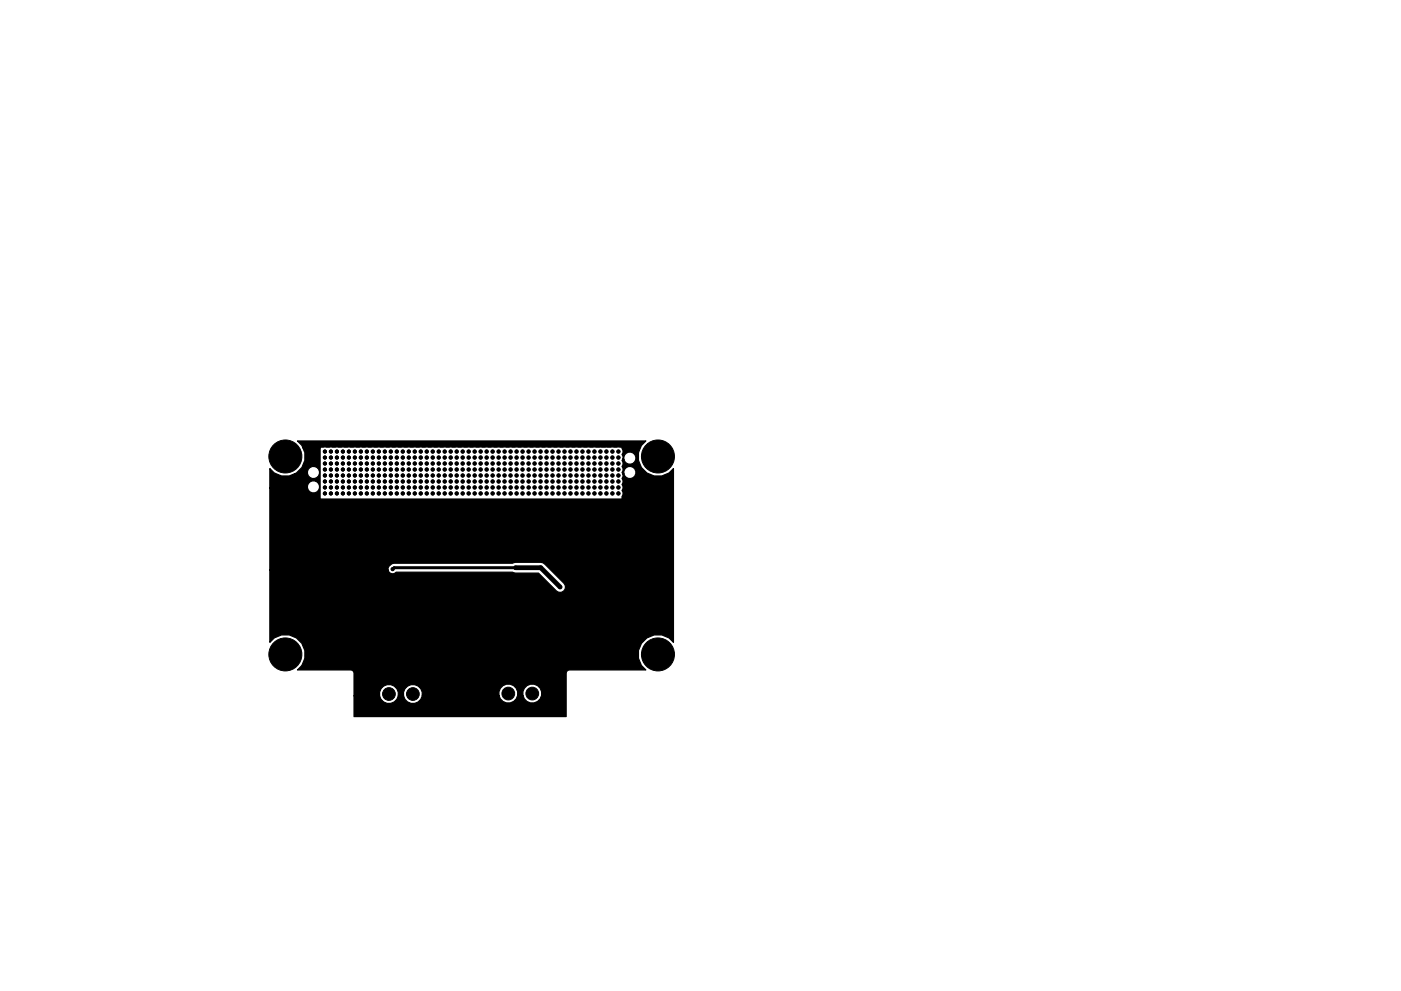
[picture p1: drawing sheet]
<svg xmlns="http://www.w3.org/2000/svg" width="297mm" height="210mm" viewBox="0 0 297 210" stroke-linecap="round" stroke-linejoin="round" font-family="sans-serif">
<g fill="#000" stroke="#000" stroke-width=".21">
<circle cx="60.5" cy="96.8" r="3.5"/>
<circle cx="68.9" cy="98.3" r=".32"/>
<circle cx="68.9" cy="97.1" r=".32"/>
<circle cx="68.9" cy="95.8" r=".32"/>
<circle cx="68.9" cy="99.6" r=".32"/>
<circle cx="68.9" cy="99.6" r=".34"/>
<circle cx="68.9" cy="97.1" r=".34"/>
<circle cx="68.9" cy="98.3" r=".34"/>
<circle cx="68.9" cy="95.8" r=".34"/>
<circle cx="70.2" cy="98.3" r=".32"/>
<circle cx="70.2" cy="99.6" r=".32"/>
<circle cx="70.2" cy="97.1" r=".32"/>
<circle cx="70.2" cy="95.8" r=".32"/>
<circle cx="70.2" cy="99.6" r=".34"/>
<circle cx="70.2" cy="98.3" r=".34"/>
<circle cx="70.2" cy="95.8" r=".34"/>
<circle cx="70.2" cy="97.1" r=".34"/>
<circle cx="71.4" cy="99.6" r=".32"/>
<circle cx="71.4" cy="98.3" r=".32"/>
<circle cx="71.4" cy="95.8" r=".32"/>
<circle cx="71.4" cy="97.1" r=".32"/>
<circle cx="71.4" cy="98.3" r=".34"/>
<circle cx="71.4" cy="97.1" r=".34"/>
<circle cx="71.4" cy="99.6" r=".34"/>
<circle cx="71.4" cy="95.8" r=".34"/>
<circle cx="72.7" cy="98.3" r=".32"/>
<circle cx="72.7" cy="97.1" r=".32"/>
<circle cx="72.7" cy="99.6" r=".32"/>
<circle cx="72.7" cy="95.8" r=".32"/>
<circle cx="72.7" cy="99.6" r=".34"/>
<circle cx="72.7" cy="98.3" r=".34"/>
<circle cx="72.7" cy="95.8" r=".34"/>
<circle cx="72.7" cy="97.1" r=".34"/>
<circle cx="74" cy="95.8" r=".32"/>
<circle cx="74" cy="98.3" r=".32"/>
<circle cx="74" cy="99.6" r=".32"/>
<circle cx="74" cy="97.1" r=".32"/>
<circle cx="74" cy="98.3" r=".34"/>
<circle cx="74" cy="95.8" r=".34"/>
<circle cx="74" cy="99.6" r=".34"/>
<circle cx="74" cy="97.1" r=".34"/>
<circle cx="75.2" cy="98.3" r=".32"/>
<circle cx="75.2" cy="99.6" r=".32"/>
<circle cx="75.2" cy="95.8" r=".32"/>
<circle cx="75.2" cy="97.1" r=".32"/>
<circle cx="75.2" cy="99.6" r=".34"/>
<circle cx="75.2" cy="97.1" r=".34"/>
<circle cx="75.2" cy="95.8" r=".34"/>
<circle cx="75.2" cy="98.3" r=".34"/>
<circle cx="76.5" cy="99.6" r=".32"/>
<circle cx="76.5" cy="95.8" r=".32"/>
<circle cx="76.5" cy="97.1" r=".32"/>
<circle cx="76.5" cy="98.3" r=".32"/>
<circle cx="76.5" cy="95.8" r=".34"/>
<circle cx="76.5" cy="99.6" r=".34"/>
<circle cx="76.5" cy="98.3" r=".34"/>
<circle cx="76.5" cy="97.1" r=".34"/>
<circle cx="77.8" cy="97.1" r=".32"/>
<circle cx="77.8" cy="95.8" r=".32"/>
<circle cx="77.8" cy="99.6" r=".32"/>
<circle cx="77.8" cy="98.3" r=".32"/>
<circle cx="77.8" cy="99.6" r=".34"/>
<circle cx="77.8" cy="97.1" r=".34"/>
<circle cx="77.8" cy="95.8" r=".34"/>
<circle cx="77.8" cy="98.3" r=".34"/>
<circle cx="79" cy="97.1" r=".32"/>
<circle cx="79" cy="98.3" r=".32"/>
<circle cx="79" cy="99.6" r=".32"/>
<circle cx="79" cy="95.8" r=".32"/>
<circle cx="79" cy="99.6" r=".34"/>
<circle cx="79" cy="98.3" r=".34"/>
<circle cx="79" cy="95.8" r=".34"/>
<circle cx="79" cy="97.1" r=".34"/>
<circle cx="80.3" cy="95.8" r=".32"/>
<circle cx="80.3" cy="98.3" r=".32"/>
<circle cx="80.3" cy="99.6" r=".32"/>
<circle cx="80.3" cy="97.1" r=".32"/>
<circle cx="80.3" cy="95.8" r=".34"/>
<circle cx="80.3" cy="99.6" r=".34"/>
<circle cx="80.3" cy="97.1" r=".34"/>
<circle cx="80.3" cy="98.3" r=".34"/>
<circle cx="81.6" cy="97.1" r=".32"/>
<circle cx="81.6" cy="95.8" r=".32"/>
<circle cx="81.6" cy="98.3" r=".32"/>
<circle cx="81.6" cy="99.6" r=".32"/>
<circle cx="81.6" cy="98.3" r=".34"/>
<circle cx="81.6" cy="97.1" r=".34"/>
<circle cx="81.6" cy="95.8" r=".34"/>
<circle cx="81.6" cy="99.6" r=".34"/>
<circle cx="82.9" cy="95.8" r=".32"/>
<circle cx="82.9" cy="98.3" r=".32"/>
<circle cx="82.9" cy="99.6" r=".32"/>
<circle cx="82.9" cy="97.1" r=".32"/>
<circle cx="82.9" cy="98.3" r=".34"/>
<circle cx="82.9" cy="99.6" r=".34"/>
<circle cx="82.9" cy="95.8" r=".34"/>
<circle cx="82.9" cy="97.1" r=".34"/>
<circle cx="84.1" cy="99.6" r=".32"/>
<circle cx="84.1" cy="98.3" r=".32"/>
<circle cx="84.1" cy="95.8" r=".32"/>
<circle cx="84.1" cy="97.1" r=".32"/>
<circle cx="84.1" cy="98.3" r=".34"/>
<circle cx="84.1" cy="97.1" r=".34"/>
<circle cx="84.1" cy="99.6" r=".34"/>
<circle cx="84.1" cy="95.8" r=".34"/>
<circle cx="85.4" cy="95.8" r=".32"/>
<circle cx="85.4" cy="98.3" r=".32"/>
<circle cx="85.4" cy="99.6" r=".32"/>
<circle cx="85.4" cy="97.1" r=".32"/>
<circle cx="85.4" cy="98.3" r=".34"/>
<circle cx="85.4" cy="97.1" r=".34"/>
<circle cx="85.4" cy="95.8" r=".34"/>
<circle cx="85.4" cy="99.6" r=".34"/>
<circle cx="86.7" cy="95.8" r=".32"/>
<circle cx="86.7" cy="99.6" r=".32"/>
<circle cx="86.7" cy="98.3" r=".32"/>
<circle cx="86.7" cy="97.1" r=".32"/>
<circle cx="86.7" cy="95.8" r=".34"/>
<circle cx="86.7" cy="99.6" r=".34"/>
<circle cx="86.7" cy="98.3" r=".34"/>
<circle cx="86.7" cy="97.1" r=".34"/>
<circle cx="87.9" cy="98.3" r=".32"/>
<circle cx="87.9" cy="95.8" r=".32"/>
<circle cx="87.9" cy="97.1" r=".32"/>
<circle cx="87.9" cy="99.6" r=".32"/>
<circle cx="87.9" cy="99.6" r=".34"/>
<circle cx="87.9" cy="95.8" r=".34"/>
<circle cx="87.9" cy="97.1" r=".34"/>
<circle cx="87.9" cy="98.3" r=".34"/>
<circle cx="89.2" cy="99.6" r=".32"/>
<circle cx="89.2" cy="95.8" r=".32"/>
<circle cx="89.2" cy="97.1" r=".32"/>
<circle cx="89.2" cy="98.3" r=".32"/>
<circle cx="89.2" cy="98.3" r=".34"/>
<circle cx="89.2" cy="97.1" r=".34"/>
<circle cx="89.2" cy="99.6" r=".34"/>
<circle cx="89.2" cy="95.8" r=".34"/>
<circle cx="90.5" cy="99.6" r=".32"/>
<circle cx="90.5" cy="97.1" r=".32"/>
<circle cx="90.5" cy="95.8" r=".32"/>
<circle cx="90.5" cy="98.3" r=".32"/>
<circle cx="90.5" cy="98.3" r=".34"/>
<circle cx="90.5" cy="97.1" r=".34"/>
<circle cx="90.5" cy="99.6" r=".34"/>
<circle cx="90.5" cy="95.8" r=".34"/>
<circle cx="91.7" cy="98.3" r=".32"/>
<circle cx="91.7" cy="97.1" r=".32"/>
<circle cx="91.7" cy="99.6" r=".32"/>
<circle cx="91.7" cy="95.8" r=".32"/>
<circle cx="91.7" cy="98.3" r=".34"/>
<circle cx="91.7" cy="95.8" r=".34"/>
<circle cx="91.7" cy="97.1" r=".34"/>
<circle cx="91.7" cy="99.6" r=".34"/>
<circle cx="93" cy="99.6" r=".32"/>
<circle cx="93" cy="97.1" r=".32"/>
<circle cx="93" cy="98.3" r=".32"/>
<circle cx="93" cy="95.8" r=".32"/>
<circle cx="93" cy="98.3" r=".34"/>
<circle cx="93" cy="99.6" r=".34"/>
<circle cx="93" cy="95.8" r=".34"/>
<circle cx="93" cy="97.1" r=".34"/>
<circle cx="94.3" cy="99.6" r=".32"/>
<circle cx="94.3" cy="97.1" r=".32"/>
<circle cx="94.3" cy="95.8" r=".32"/>
<circle cx="94.3" cy="98.3" r=".32"/>
<circle cx="94.3" cy="98.3" r=".34"/>
<circle cx="94.3" cy="97.1" r=".34"/>
<circle cx="94.3" cy="99.6" r=".34"/>
<circle cx="94.3" cy="95.8" r=".34"/>
<circle cx="95.6" cy="95.8" r=".32"/>
<circle cx="95.6" cy="97.1" r=".32"/>
<circle cx="95.6" cy="99.6" r=".32"/>
<circle cx="95.6" cy="98.3" r=".32"/>
<circle cx="95.6" cy="98.3" r=".34"/>
<circle cx="95.6" cy="97.1" r=".34"/>
<circle cx="95.6" cy="99.6" r=".34"/>
<circle cx="95.6" cy="95.8" r=".34"/>
<circle cx="96.8" cy="99.6" r=".32"/>
<circle cx="96.8" cy="97.1" r=".32"/>
<circle cx="96.8" cy="95.8" r=".32"/>
<circle cx="96.8" cy="98.3" r=".32"/>
<circle cx="96.8" cy="97.1" r=".34"/>
<circle cx="96.8" cy="95.8" r=".34"/>
<circle cx="96.8" cy="98.3" r=".34"/>
<circle cx="96.8" cy="99.6" r=".34"/>
<circle cx="98.1" cy="99.6" r=".32"/>
<circle cx="98.1" cy="95.8" r=".32"/>
<circle cx="98.1" cy="98.3" r=".32"/>
<circle cx="98.1" cy="97.1" r=".32"/>
<circle cx="98.1" cy="97.1" r=".34"/>
<circle cx="98.1" cy="95.8" r=".34"/>
<circle cx="98.1" cy="99.6" r=".34"/>
<circle cx="98.1" cy="98.3" r=".34"/>
<circle cx="99.4" cy="98.3" r=".32"/>
<circle cx="99.4" cy="97.1" r=".32"/>
<circle cx="99.4" cy="99.6" r=".32"/>
<circle cx="99.4" cy="95.8" r=".32"/>
<circle cx="99.4" cy="97.1" r=".34"/>
<circle cx="99.4" cy="98.3" r=".34"/>
<circle cx="99.4" cy="99.6" r=".34"/>
<circle cx="99.4" cy="95.8" r=".34"/>
<circle cx="100.6" cy="98.3" r=".32"/>
<circle cx="100.6" cy="99.6" r=".32"/>
<circle cx="100.6" cy="97.1" r=".32"/>
<circle cx="100.6" cy="95.8" r=".32"/>
<circle cx="100.6" cy="98.3" r=".34"/>
<circle cx="100.6" cy="97.1" r=".34"/>
<circle cx="100.6" cy="99.6" r=".34"/>
<circle cx="100.6" cy="95.8" r=".34"/>
<circle cx="101.9" cy="98.3" r=".32"/>
<circle cx="101.9" cy="97.1" r=".32"/>
<circle cx="101.9" cy="99.6" r=".32"/>
<circle cx="101.9" cy="95.8" r=".32"/>
<circle cx="101.9" cy="95.8" r=".34"/>
<circle cx="101.9" cy="99.6" r=".34"/>
<circle cx="101.9" cy="98.3" r=".34"/>
<circle cx="101.9" cy="97.1" r=".34"/>
<circle cx="103.2" cy="98.3" r=".32"/>
<circle cx="103.2" cy="95.8" r=".32"/>
<circle cx="103.2" cy="99.6" r=".32"/>
<circle cx="103.2" cy="97.1" r=".32"/>
<circle cx="103.2" cy="95.8" r=".34"/>
<circle cx="103.2" cy="99.6" r=".34"/>
<circle cx="103.2" cy="98.3" r=".34"/>
<circle cx="103.2" cy="97.1" r=".34"/>
<circle cx="104.4" cy="97.1" r=".32"/>
<circle cx="104.4" cy="95.8" r=".32"/>
<circle cx="104.4" cy="98.3" r=".32"/>
<circle cx="104.4" cy="99.6" r=".32"/>
<circle cx="104.4" cy="95.8" r=".34"/>
<circle cx="104.4" cy="97.1" r=".34"/>
<circle cx="104.4" cy="99.6" r=".34"/>
<circle cx="104.4" cy="98.3" r=".34"/>
<circle cx="105.7" cy="97.1" r=".32"/>
<circle cx="105.7" cy="99.6" r=".32"/>
<circle cx="105.7" cy="95.8" r=".32"/>
<circle cx="105.7" cy="98.3" r=".32"/>
<circle cx="105.7" cy="95.8" r=".34"/>
<circle cx="105.7" cy="97.1" r=".34"/>
<circle cx="105.7" cy="99.6" r=".34"/>
<circle cx="105.7" cy="98.3" r=".34"/>
<circle cx="107" cy="97.1" r=".32"/>
<circle cx="107" cy="98.3" r=".32"/>
<circle cx="107" cy="95.8" r=".32"/>
<circle cx="107" cy="99.6" r=".32"/>
<circle cx="107" cy="98.3" r=".34"/>
<circle cx="107" cy="99.6" r=".34"/>
<circle cx="107" cy="95.8" r=".34"/>
<circle cx="107" cy="97.1" r=".34"/>
<circle cx="108.3" cy="95.8" r=".32"/>
<circle cx="108.3" cy="98.3" r=".32"/>
<circle cx="108.3" cy="99.6" r=".32"/>
<circle cx="108.3" cy="97.1" r=".32"/>
<circle cx="108.3" cy="95.8" r=".34"/>
<circle cx="108.3" cy="99.6" r=".34"/>
<circle cx="108.3" cy="98.3" r=".34"/>
<circle cx="108.3" cy="97.1" r=".34"/>
<circle cx="109.5" cy="98.3" r=".32"/>
<circle cx="109.5" cy="99.6" r=".32"/>
<circle cx="109.5" cy="95.8" r=".32"/>
<circle cx="109.5" cy="97.1" r=".32"/>
<circle cx="109.5" cy="99.6" r=".34"/>
<circle cx="109.5" cy="95.8" r=".34"/>
<circle cx="109.5" cy="97.1" r=".34"/>
<circle cx="109.5" cy="98.3" r=".34"/>
<circle cx="110.8" cy="99.6" r=".34"/>
<circle cx="110.8" cy="97.1" r=".32"/>
<circle cx="110.8" cy="99.6" r=".32"/>
<circle cx="110.8" cy="95.8" r=".32"/>
<circle cx="110.8" cy="98.3" r=".32"/>
<circle cx="110.8" cy="95.8" r=".34"/>
<circle cx="110.8" cy="98.3" r=".34"/>
<circle cx="110.8" cy="97.1" r=".34"/>
<circle cx="112.1" cy="95.8" r=".32"/>
<circle cx="112.1" cy="98.3" r=".32"/>
<circle cx="112.1" cy="99.6" r=".32"/>
<circle cx="112.1" cy="97.1" r=".32"/>
<circle cx="112.1" cy="95.8" r=".34"/>
<circle cx="112.1" cy="97.1" r=".34"/>
<circle cx="112.1" cy="98.3" r=".34"/>
<circle cx="112.1" cy="99.6" r=".34"/>
<circle cx="113.3" cy="98.3" r=".32"/>
<circle cx="113.3" cy="97.1" r=".32"/>
<circle cx="113.3" cy="95.8" r=".32"/>
<circle cx="113.3" cy="99.6" r=".32"/>
<circle cx="113.3" cy="97.1" r=".34"/>
<circle cx="113.3" cy="99.6" r=".34"/>
<circle cx="113.3" cy="95.8" r=".34"/>
<circle cx="113.3" cy="98.3" r=".34"/>
<circle cx="114.6" cy="98.3" r=".32"/>
<circle cx="114.6" cy="95.8" r=".32"/>
<circle cx="114.6" cy="99.6" r=".32"/>
<circle cx="114.6" cy="97.1" r=".32"/>
<circle cx="114.6" cy="99.6" r=".34"/>
<circle cx="114.6" cy="95.8" r=".34"/>
<circle cx="114.6" cy="97.1" r=".34"/>
<circle cx="114.6" cy="98.3" r=".34"/>
<circle cx="115.9" cy="99.6" r=".32"/>
<circle cx="115.9" cy="97.1" r=".32"/>
<circle cx="115.9" cy="95.8" r=".32"/>
<circle cx="115.9" cy="98.3" r=".32"/>
<circle cx="115.9" cy="95.8" r=".34"/>
<circle cx="115.9" cy="98.3" r=".34"/>
<circle cx="115.9" cy="99.6" r=".34"/>
<circle cx="115.9" cy="97.1" r=".34"/>
<circle cx="117.1" cy="97.1" r=".32"/>
<circle cx="117.1" cy="99.6" r=".32"/>
<circle cx="117.1" cy="95.8" r=".32"/>
<circle cx="117.1" cy="98.3" r=".32"/>
<circle cx="117.1" cy="99.6" r=".34"/>
<circle cx="117.1" cy="98.3" r=".34"/>
<circle cx="117.1" cy="95.8" r=".34"/>
<circle cx="117.1" cy="97.1" r=".34"/>
<circle cx="118.4" cy="99.6" r=".32"/>
<circle cx="118.4" cy="97.1" r=".32"/>
<circle cx="118.4" cy="95.8" r=".32"/>
<circle cx="118.4" cy="98.3" r=".32"/>
<circle cx="118.4" cy="98.3" r=".34"/>
<circle cx="118.4" cy="97.1" r=".34"/>
<circle cx="118.4" cy="99.6" r=".34"/>
<circle cx="118.4" cy="95.8" r=".34"/>
<circle cx="119.7" cy="95.8" r=".32"/>
<circle cx="119.7" cy="99.6" r=".32"/>
<circle cx="119.7" cy="97.1" r=".32"/>
<circle cx="119.7" cy="98.3" r=".32"/>
<circle cx="119.7" cy="95.8" r=".34"/>
<circle cx="119.7" cy="97.1" r=".34"/>
<circle cx="119.7" cy="99.6" r=".34"/>
<circle cx="119.7" cy="98.3" r=".34"/>
<circle cx="121" cy="99.6" r=".32"/>
<circle cx="121" cy="97.1" r=".32"/>
<circle cx="121" cy="95.8" r=".32"/>
<circle cx="121" cy="98.3" r=".32"/>
<circle cx="121" cy="98.3" r=".34"/>
<circle cx="121" cy="99.6" r=".34"/>
<circle cx="121" cy="95.8" r=".34"/>
<circle cx="121" cy="97.1" r=".34"/>
<circle cx="122.2" cy="99.6" r=".32"/>
<circle cx="122.2" cy="97.1" r=".32"/>
<circle cx="122.2" cy="95.8" r=".32"/>
<circle cx="122.2" cy="98.3" r=".32"/>
<circle cx="122.2" cy="98.3" r=".34"/>
<circle cx="122.2" cy="97.1" r=".34"/>
<circle cx="122.2" cy="99.6" r=".34"/>
<circle cx="122.2" cy="95.8" r=".34"/>
<circle cx="123.5" cy="99.6" r=".32"/>
<circle cx="123.5" cy="97.1" r=".32"/>
<circle cx="123.5" cy="98.3" r=".32"/>
<circle cx="123.5" cy="95.8" r=".32"/>
<circle cx="123.5" cy="95.8" r=".34"/>
<circle cx="123.5" cy="98.3" r=".34"/>
<circle cx="123.5" cy="99.6" r=".34"/>
<circle cx="123.5" cy="97.1" r=".34"/>
<circle cx="124.8" cy="95.8" r=".32"/>
<circle cx="124.8" cy="97.1" r=".32"/>
<circle cx="124.8" cy="99.6" r=".32"/>
<circle cx="124.8" cy="98.3" r=".32"/>
<circle cx="124.8" cy="98.3" r=".34"/>
<circle cx="124.8" cy="99.6" r=".34"/>
<circle cx="124.8" cy="95.8" r=".34"/>
<circle cx="124.8" cy="97.1" r=".34"/>
<circle cx="126" cy="95.8" r=".32"/>
<circle cx="126" cy="97.1" r=".32"/>
<circle cx="126" cy="99.6" r=".32"/>
<circle cx="126" cy="98.3" r=".32"/>
<circle cx="126" cy="97.1" r=".34"/>
<circle cx="126" cy="99.6" r=".34"/>
<circle cx="126" cy="95.8" r=".34"/>
<circle cx="126" cy="98.3" r=".34"/>
<circle cx="127.3" cy="98.3" r=".32"/>
<circle cx="127.3" cy="99.6" r=".32"/>
<circle cx="127.3" cy="95.8" r=".32"/>
<circle cx="127.3" cy="97.1" r=".32"/>
<circle cx="127.3" cy="95.8" r=".34"/>
<circle cx="127.3" cy="99.6" r=".34"/>
<circle cx="127.3" cy="98.3" r=".34"/>
<circle cx="127.3" cy="97.1" r=".34"/>
<circle cx="128.6" cy="98.3" r=".32"/>
<circle cx="128.6" cy="99.6" r=".32"/>
<circle cx="128.6" cy="97.1" r=".32"/>
<circle cx="128.6" cy="95.8" r=".32"/>
<circle cx="128.6" cy="99.6" r=".34"/>
<circle cx="128.6" cy="95.8" r=".34"/>
<circle cx="128.6" cy="97.1" r=".34"/>
<circle cx="128.6" cy="98.3" r=".34"/>
<circle cx="129.8" cy="99.6" r=".32"/>
<circle cx="129.8" cy="95.8" r=".32"/>
<circle cx="129.8" cy="98.3" r=".32"/>
<circle cx="129.8" cy="97.1" r=".32"/>
<circle cx="129.8" cy="95.8" r=".34"/>
<circle cx="129.8" cy="97.1" r=".34"/>
<circle cx="129.8" cy="99.6" r=".34"/>
<circle cx="129.8" cy="98.3" r=".34"/>
<circle cx="131.1" cy="98.3" r=".32"/>
<circle cx="131.1" cy="95.8" r=".32"/>
<circle cx="131.1" cy="99.6" r=".32"/>
<circle cx="131.1" cy="97.1" r=".32"/>
<circle cx="131.1" cy="99.6" r=".34"/>
<circle cx="131.1" cy="97.1" r=".34"/>
<circle cx="131.1" cy="98.3" r=".34"/>
<circle cx="131.1" cy="95.8" r=".34"/>
<circle cx="139.5" cy="96.8" r="3.5"/>
<circle cx="68.9" cy="100.9" r=".32"/>
<circle cx="68.9" cy="102.2" r=".32"/>
<circle cx="68.9" cy="103.4" r=".32"/>
<circle cx="68.9" cy="104.7" r=".32"/>
<circle cx="68.9" cy="102.2" r=".34"/>
<circle cx="68.9" cy="104.7" r=".34"/>
<circle cx="68.9" cy="103.4" r=".34"/>
<circle cx="68.9" cy="100.9" r=".34"/>
<circle cx="70.2" cy="103.4" r=".32"/>
<circle cx="70.2" cy="100.9" r=".32"/>
<circle cx="70.2" cy="104.7" r=".32"/>
<circle cx="70.2" cy="102.2" r=".32"/>
<circle cx="70.2" cy="102.2" r=".34"/>
<circle cx="70.2" cy="103.4" r=".34"/>
<circle cx="70.2" cy="104.7" r=".34"/>
<circle cx="70.2" cy="100.9" r=".34"/>
<circle cx="71.4" cy="104.7" r=".32"/>
<circle cx="71.4" cy="103.4" r=".32"/>
<circle cx="71.4" cy="100.9" r=".32"/>
<circle cx="71.4" cy="102.2" r=".32"/>
<circle cx="71.4" cy="102.2" r=".34"/>
<circle cx="71.4" cy="103.4" r=".34"/>
<circle cx="71.4" cy="100.9" r=".34"/>
<circle cx="71.4" cy="104.7" r=".34"/>
<circle cx="72.7" cy="104.7" r=".32"/>
<circle cx="72.7" cy="102.2" r=".32"/>
<circle cx="72.7" cy="103.4" r=".32"/>
<circle cx="72.7" cy="100.9" r=".32"/>
<circle cx="72.7" cy="104.7" r=".34"/>
<circle cx="72.7" cy="102.2" r=".34"/>
<circle cx="72.7" cy="103.4" r=".34"/>
<circle cx="72.7" cy="100.9" r=".34"/>
<circle cx="74" cy="104.7" r=".32"/>
<circle cx="74" cy="102.2" r=".32"/>
<circle cx="74" cy="103.4" r=".32"/>
<circle cx="74" cy="100.9" r=".32"/>
<circle cx="74" cy="102.2" r=".34"/>
<circle cx="74" cy="100.9" r=".34"/>
<circle cx="74" cy="103.4" r=".34"/>
<circle cx="74" cy="104.7" r=".34"/>
<circle cx="75.2" cy="104.7" r=".32"/>
<circle cx="75.2" cy="102.2" r=".32"/>
<circle cx="75.2" cy="103.4" r=".32"/>
<circle cx="75.2" cy="100.9" r=".32"/>
<circle cx="75.2" cy="102.2" r=".34"/>
<circle cx="75.2" cy="100.9" r=".34"/>
<circle cx="75.2" cy="103.4" r=".34"/>
<circle cx="75.2" cy="104.7" r=".34"/>
<circle cx="76.5" cy="103.4" r=".32"/>
<circle cx="76.5" cy="102.2" r=".32"/>
<circle cx="76.5" cy="100.9" r=".32"/>
<circle cx="76.5" cy="104.7" r=".32"/>
<circle cx="76.5" cy="102.2" r=".34"/>
<circle cx="76.5" cy="104.7" r=".34"/>
<circle cx="76.5" cy="103.4" r=".34"/>
<circle cx="76.5" cy="100.9" r=".34"/>
<circle cx="77.8" cy="104.7" r=".32"/>
<circle cx="77.8" cy="103.4" r=".32"/>
<circle cx="77.8" cy="100.9" r=".32"/>
<circle cx="77.8" cy="102.2" r=".32"/>
<circle cx="77.8" cy="100.9" r=".34"/>
<circle cx="77.8" cy="104.7" r=".34"/>
<circle cx="77.8" cy="102.2" r=".34"/>
<circle cx="77.8" cy="103.4" r=".34"/>
<circle cx="79" cy="102.2" r=".32"/>
<circle cx="79" cy="104.7" r=".32"/>
<circle cx="79" cy="100.9" r=".32"/>
<circle cx="79" cy="103.4" r=".32"/>
<circle cx="79" cy="104.7" r=".34"/>
<circle cx="79" cy="103.4" r=".34"/>
<circle cx="79" cy="100.9" r=".34"/>
<circle cx="79" cy="102.2" r=".34"/>
<circle cx="80.3" cy="103.4" r=".32"/>
<circle cx="80.3" cy="104.7" r=".32"/>
<circle cx="80.3" cy="102.2" r=".32"/>
<circle cx="80.3" cy="100.9" r=".32"/>
<circle cx="80.3" cy="102.2" r=".34"/>
<circle cx="80.3" cy="104.7" r=".34"/>
<circle cx="80.3" cy="100.9" r=".34"/>
<circle cx="80.3" cy="103.4" r=".34"/>
<circle cx="81.6" cy="100.9" r=".32"/>
<circle cx="81.6" cy="103.4" r=".32"/>
<circle cx="81.6" cy="104.7" r=".32"/>
<circle cx="81.6" cy="102.2" r=".32"/>
<circle cx="81.6" cy="103.4" r=".34"/>
<circle cx="81.6" cy="104.7" r=".34"/>
<circle cx="81.6" cy="102.2" r=".34"/>
<circle cx="81.6" cy="100.9" r=".34"/>
<circle cx="82.9" cy="104.7" r=".32"/>
<circle cx="82.9" cy="103.4" r=".32"/>
<circle cx="82.9" cy="100.9" r=".32"/>
<circle cx="82.9" cy="102.2" r=".32"/>
<circle cx="82.9" cy="103.4" r=".34"/>
<circle cx="82.9" cy="104.7" r=".34"/>
<circle cx="82.9" cy="102.2" r=".34"/>
<circle cx="82.9" cy="100.9" r=".34"/>
<circle cx="84.1" cy="102.2" r=".32"/>
<circle cx="84.1" cy="104.7" r=".32"/>
<circle cx="84.1" cy="103.4" r=".32"/>
<circle cx="84.1" cy="100.9" r=".32"/>
<circle cx="84.1" cy="100.9" r=".34"/>
<circle cx="84.1" cy="102.2" r=".34"/>
<circle cx="84.1" cy="103.4" r=".34"/>
<circle cx="84.1" cy="104.7" r=".34"/>
<circle cx="85.4" cy="104.7" r=".32"/>
<circle cx="85.4" cy="100.9" r=".32"/>
<circle cx="85.4" cy="103.4" r=".32"/>
<circle cx="85.4" cy="102.2" r=".32"/>
<circle cx="85.4" cy="100.9" r=".34"/>
<circle cx="85.4" cy="103.4" r=".34"/>
<circle cx="85.4" cy="104.7" r=".34"/>
<circle cx="85.4" cy="102.2" r=".34"/>
<circle cx="86.7" cy="104.7" r=".32"/>
<circle cx="86.7" cy="100.9" r=".32"/>
<circle cx="86.7" cy="103.4" r=".32"/>
<circle cx="86.7" cy="102.2" r=".32"/>
<circle cx="86.7" cy="100.9" r=".34"/>
<circle cx="86.7" cy="102.2" r=".34"/>
<circle cx="86.7" cy="104.7" r=".34"/>
<circle cx="86.7" cy="103.4" r=".34"/>
<circle cx="87.9" cy="100.9" r=".32"/>
<circle cx="87.9" cy="104.7" r=".32"/>
<circle cx="87.9" cy="102.2" r=".32"/>
<circle cx="87.9" cy="103.4" r=".32"/>
<circle cx="87.9" cy="102.2" r=".34"/>
<circle cx="87.9" cy="100.9" r=".34"/>
<circle cx="87.9" cy="103.4" r=".34"/>
<circle cx="87.9" cy="104.7" r=".34"/>
<circle cx="89.2" cy="102.2" r=".32"/>
<circle cx="89.2" cy="100.9" r=".32"/>
<circle cx="89.2" cy="104.7" r=".32"/>
<circle cx="89.2" cy="103.4" r=".32"/>
<circle cx="89.2" cy="104.7" r=".34"/>
<circle cx="89.2" cy="103.4" r=".34"/>
<circle cx="89.2" cy="102.2" r=".34"/>
<circle cx="89.2" cy="100.9" r=".34"/>
<circle cx="90.5" cy="103.4" r=".32"/>
<circle cx="90.5" cy="104.7" r=".32"/>
<circle cx="90.5" cy="102.2" r=".32"/>
<circle cx="90.5" cy="100.9" r=".32"/>
<circle cx="90.5" cy="100.9" r=".34"/>
<circle cx="90.5" cy="102.2" r=".34"/>
<circle cx="90.5" cy="104.7" r=".34"/>
<circle cx="90.5" cy="103.4" r=".34"/>
<circle cx="91.7" cy="103.4" r=".32"/>
<circle cx="91.7" cy="104.7" r=".32"/>
<circle cx="91.7" cy="100.9" r=".32"/>
<circle cx="91.7" cy="102.2" r=".32"/>
<circle cx="91.7" cy="104.7" r=".34"/>
<circle cx="91.7" cy="102.2" r=".34"/>
<circle cx="91.7" cy="100.9" r=".34"/>
<circle cx="91.7" cy="103.4" r=".34"/>
<circle cx="93" cy="104.7" r=".32"/>
<circle cx="93" cy="100.9" r=".32"/>
<circle cx="93" cy="103.4" r=".32"/>
<circle cx="93" cy="102.2" r=".32"/>
<circle cx="93" cy="100.9" r=".34"/>
<circle cx="93" cy="102.2" r=".34"/>
<circle cx="93" cy="103.4" r=".34"/>
<circle cx="93" cy="104.7" r=".34"/>
<circle cx="94.3" cy="102.2" r=".32"/>
<circle cx="94.3" cy="103.4" r=".32"/>
<circle cx="94.3" cy="104.7" r=".32"/>
<circle cx="94.3" cy="100.9" r=".32"/>
<circle cx="94.3" cy="104.7" r=".34"/>
<circle cx="94.3" cy="103.4" r=".34"/>
<circle cx="94.3" cy="100.9" r=".34"/>
<circle cx="94.3" cy="102.2" r=".34"/>
<circle cx="95.6" cy="102.2" r=".32"/>
<circle cx="95.6" cy="100.9" r=".32"/>
<circle cx="95.6" cy="103.4" r=".32"/>
<circle cx="95.6" cy="104.7" r=".32"/>
<circle cx="95.6" cy="104.7" r=".34"/>
<circle cx="95.6" cy="103.4" r=".34"/>
<circle cx="95.6" cy="100.9" r=".34"/>
<circle cx="95.6" cy="102.2" r=".34"/>
<circle cx="96.8" cy="104.7" r=".32"/>
<circle cx="96.8" cy="103.4" r=".32"/>
<circle cx="96.8" cy="102.2" r=".32"/>
<circle cx="96.8" cy="100.9" r=".32"/>
<circle cx="96.8" cy="103.4" r=".34"/>
<circle cx="96.8" cy="104.7" r=".34"/>
<circle cx="96.8" cy="102.2" r=".34"/>
<circle cx="96.8" cy="100.9" r=".34"/>
<circle cx="98.1" cy="102.2" r=".32"/>
<circle cx="98.1" cy="100.9" r=".32"/>
<circle cx="98.1" cy="104.7" r=".32"/>
<circle cx="98.1" cy="103.4" r=".32"/>
<circle cx="98.1" cy="104.7" r=".34"/>
<circle cx="98.1" cy="103.4" r=".34"/>
<circle cx="98.1" cy="102.2" r=".34"/>
<circle cx="98.1" cy="100.9" r=".34"/>
<circle cx="99.4" cy="104.7" r=".32"/>
<circle cx="99.4" cy="103.4" r=".32"/>
<circle cx="99.4" cy="100.9" r=".32"/>
<circle cx="99.4" cy="102.2" r=".32"/>
<circle cx="99.4" cy="104.7" r=".34"/>
<circle cx="99.4" cy="103.4" r=".34"/>
<circle cx="99.4" cy="102.2" r=".34"/>
<circle cx="99.4" cy="100.9" r=".34"/>
<circle cx="100.6" cy="104.7" r=".32"/>
<circle cx="100.6" cy="103.4" r=".32"/>
<circle cx="100.6" cy="102.2" r=".32"/>
<circle cx="100.6" cy="100.9" r=".32"/>
<circle cx="100.6" cy="104.7" r=".34"/>
<circle cx="100.6" cy="103.4" r=".34"/>
<circle cx="100.6" cy="100.9" r=".34"/>
<circle cx="100.6" cy="102.2" r=".34"/>
<circle cx="101.9" cy="104.7" r=".32"/>
<circle cx="101.9" cy="102.2" r=".32"/>
<circle cx="101.9" cy="103.4" r=".32"/>
<circle cx="101.9" cy="100.9" r=".32"/>
<circle cx="101.9" cy="102.2" r=".34"/>
<circle cx="101.9" cy="103.4" r=".34"/>
<circle cx="101.9" cy="100.9" r=".34"/>
<circle cx="101.9" cy="104.7" r=".34"/>
<circle cx="103.2" cy="103.4" r=".32"/>
<circle cx="103.2" cy="102.2" r=".32"/>
<circle cx="103.2" cy="100.9" r=".32"/>
<circle cx="103.2" cy="104.7" r=".32"/>
<circle cx="103.2" cy="102.2" r=".34"/>
<circle cx="103.2" cy="100.9" r=".34"/>
<circle cx="103.2" cy="104.7" r=".34"/>
<circle cx="103.2" cy="103.4" r=".34"/>
<circle cx="104.4" cy="104.7" r=".32"/>
<circle cx="104.4" cy="100.9" r=".32"/>
<circle cx="104.4" cy="102.2" r=".32"/>
<circle cx="104.4" cy="103.4" r=".32"/>
<circle cx="104.4" cy="104.7" r=".34"/>
<circle cx="104.4" cy="102.2" r=".34"/>
<circle cx="104.4" cy="100.9" r=".34"/>
<circle cx="104.4" cy="103.4" r=".34"/>
<circle cx="105.7" cy="104.7" r=".32"/>
<circle cx="105.7" cy="102.2" r=".32"/>
<circle cx="105.7" cy="103.4" r=".32"/>
<circle cx="105.7" cy="100.9" r=".32"/>
<circle cx="105.7" cy="103.4" r=".34"/>
<circle cx="105.7" cy="102.2" r=".34"/>
<circle cx="105.7" cy="100.9" r=".34"/>
<circle cx="105.7" cy="104.7" r=".34"/>
<circle cx="107" cy="102.2" r=".34"/>
<circle cx="107" cy="103.4" r=".34"/>
<circle cx="107" cy="104.7" r=".34"/>
<circle cx="107" cy="100.9" r=".34"/>
<circle cx="107" cy="104.7" r=".32"/>
<circle cx="107" cy="100.9" r=".32"/>
<circle cx="107" cy="103.4" r=".32"/>
<circle cx="107" cy="102.2" r=".32"/>
<circle cx="108.2" cy="100.9" r=".34"/>
<circle cx="108.3" cy="102.2" r=".32"/>
<circle cx="108.3" cy="104.7" r=".32"/>
<circle cx="108.3" cy="100.9" r=".32"/>
<circle cx="108.3" cy="103.4" r=".32"/>
<circle cx="108.3" cy="104.7" r=".34"/>
<circle cx="108.3" cy="102.2" r=".34"/>
<circle cx="108.3" cy="103.4" r=".34"/>
<circle cx="109.5" cy="100.9" r=".32"/>
<circle cx="109.5" cy="104.7" r=".32"/>
<circle cx="109.5" cy="102.2" r=".32"/>
<circle cx="109.5" cy="103.4" r=".32"/>
<circle cx="109.5" cy="103.4" r=".34"/>
<circle cx="109.5" cy="102.2" r=".34"/>
<circle cx="109.5" cy="104.7" r=".34"/>
<circle cx="109.5" cy="100.9" r=".34"/>
<circle cx="110.8" cy="100.9" r=".34"/>
<circle cx="110.8" cy="103.4" r=".34"/>
<circle cx="110.8" cy="102.2" r=".34"/>
<circle cx="110.8" cy="104.7" r=".34"/>
<circle cx="110.8" cy="104.7" r=".32"/>
<circle cx="110.8" cy="103.4" r=".32"/>
<circle cx="110.8" cy="100.9" r=".32"/>
<circle cx="110.8" cy="102.2" r=".32"/>
<circle cx="112.1" cy="104.7" r=".32"/>
<circle cx="112.1" cy="102.2" r=".32"/>
<circle cx="112.1" cy="103.4" r=".32"/>
<circle cx="112.1" cy="100.9" r=".32"/>
<circle cx="112.1" cy="103.4" r=".34"/>
<circle cx="112.1" cy="102.2" r=".34"/>
<circle cx="112.1" cy="104.7" r=".34"/>
<circle cx="112.1" cy="100.9" r=".34"/>
<circle cx="113.3" cy="100.9" r=".32"/>
<circle cx="113.3" cy="102.2" r=".32"/>
<circle cx="113.3" cy="104.7" r=".32"/>
<circle cx="113.3" cy="103.4" r=".32"/>
<circle cx="113.3" cy="102.2" r=".34"/>
<circle cx="113.3" cy="103.4" r=".34"/>
<circle cx="113.3" cy="100.9" r=".34"/>
<circle cx="113.3" cy="104.7" r=".34"/>
<circle cx="114.6" cy="103.4" r=".32"/>
<circle cx="114.6" cy="100.9" r=".32"/>
<circle cx="114.6" cy="102.2" r=".32"/>
<circle cx="114.6" cy="104.7" r=".32"/>
<circle cx="114.6" cy="104.7" r=".34"/>
<circle cx="114.6" cy="103.4" r=".34"/>
<circle cx="114.6" cy="102.2" r=".34"/>
<circle cx="114.6" cy="100.9" r=".34"/>
<circle cx="115.9" cy="103.4" r=".32"/>
<circle cx="115.9" cy="102.2" r=".32"/>
<circle cx="115.9" cy="100.9" r=".32"/>
<circle cx="115.9" cy="104.7" r=".32"/>
<circle cx="115.9" cy="100.9" r=".34"/>
<circle cx="115.9" cy="102.2" r=".34"/>
<circle cx="115.9" cy="104.7" r=".34"/>
<circle cx="115.9" cy="103.4" r=".34"/>
<circle cx="117.1" cy="104.7" r=".32"/>
<circle cx="117.1" cy="103.4" r=".32"/>
<circle cx="117.1" cy="100.9" r=".32"/>
<circle cx="117.1" cy="102.2" r=".32"/>
<circle cx="117.1" cy="102.2" r=".34"/>
<circle cx="117.1" cy="103.4" r=".34"/>
<circle cx="117.1" cy="100.9" r=".34"/>
<circle cx="117.1" cy="104.7" r=".34"/>
<circle cx="118.4" cy="103.4" r=".32"/>
<circle cx="118.4" cy="102.2" r=".32"/>
<circle cx="118.4" cy="104.7" r=".32"/>
<circle cx="118.4" cy="100.9" r=".32"/>
<circle cx="118.4" cy="102.2" r=".34"/>
<circle cx="118.4" cy="103.4" r=".34"/>
<circle cx="118.4" cy="100.9" r=".34"/>
<circle cx="118.4" cy="104.7" r=".34"/>
<circle cx="119.7" cy="100.9" r=".32"/>
<circle cx="119.7" cy="102.2" r=".32"/>
<circle cx="119.7" cy="104.7" r=".32"/>
<circle cx="119.7" cy="103.4" r=".32"/>
<circle cx="119.7" cy="102.2" r=".34"/>
<circle cx="119.7" cy="100.9" r=".34"/>
<circle cx="119.7" cy="104.7" r=".34"/>
<circle cx="119.7" cy="103.4" r=".34"/>
<circle cx="121" cy="103.4" r=".32"/>
<circle cx="121" cy="104.7" r=".32"/>
<circle cx="121" cy="100.9" r=".32"/>
<circle cx="121" cy="102.2" r=".32"/>
<circle cx="121" cy="104.7" r=".34"/>
<circle cx="121" cy="103.4" r=".34"/>
<circle cx="121" cy="102.2" r=".34"/>
<circle cx="121" cy="100.9" r=".34"/>
<circle cx="122.2" cy="102.2" r=".32"/>
<circle cx="122.2" cy="104.7" r=".32"/>
<circle cx="122.2" cy="103.4" r=".32"/>
<circle cx="122.2" cy="100.9" r=".32"/>
<circle cx="122.2" cy="104.7" r=".34"/>
<circle cx="122.2" cy="102.2" r=".34"/>
<circle cx="122.2" cy="103.4" r=".34"/>
<circle cx="122.2" cy="100.9" r=".34"/>
<circle cx="123.5" cy="103.4" r=".32"/>
<circle cx="123.5" cy="102.2" r=".32"/>
<circle cx="123.5" cy="100.9" r=".32"/>
<circle cx="123.5" cy="104.7" r=".32"/>
<circle cx="123.5" cy="102.2" r=".34"/>
<circle cx="123.5" cy="103.4" r=".34"/>
<circle cx="123.5" cy="100.9" r=".34"/>
<circle cx="123.5" cy="104.7" r=".34"/>
<circle cx="124.8" cy="102.2" r=".32"/>
<circle cx="124.8" cy="103.4" r=".32"/>
<circle cx="124.8" cy="100.9" r=".32"/>
<circle cx="124.8" cy="104.7" r=".32"/>
<circle cx="124.8" cy="102.2" r=".34"/>
<circle cx="124.8" cy="103.4" r=".34"/>
<circle cx="124.8" cy="100.9" r=".34"/>
<circle cx="124.8" cy="104.7" r=".34"/>
<circle cx="126" cy="103.4" r=".32"/>
<circle cx="126" cy="102.2" r=".32"/>
<circle cx="126" cy="104.7" r=".32"/>
<circle cx="126" cy="100.9" r=".32"/>
<circle cx="126" cy="100.9" r=".34"/>
<circle cx="126" cy="102.2" r=".34"/>
<circle cx="126" cy="103.4" r=".34"/>
<circle cx="126" cy="104.7" r=".34"/>
<circle cx="127.3" cy="104.7" r=".32"/>
<circle cx="127.3" cy="103.4" r=".32"/>
<circle cx="127.3" cy="100.9" r=".32"/>
<circle cx="127.3" cy="102.2" r=".32"/>
<circle cx="127.3" cy="102.2" r=".34"/>
<circle cx="127.3" cy="100.9" r=".34"/>
<circle cx="127.3" cy="103.4" r=".34"/>
<circle cx="127.3" cy="104.7" r=".34"/>
<circle cx="128.6" cy="103.4" r=".32"/>
<circle cx="128.6" cy="100.9" r=".32"/>
<circle cx="128.6" cy="102.2" r=".32"/>
<circle cx="128.6" cy="104.7" r=".32"/>
<circle cx="128.6" cy="100.9" r=".34"/>
<circle cx="128.6" cy="104.7" r=".34"/>
<circle cx="128.6" cy="102.2" r=".34"/>
<circle cx="128.6" cy="103.4" r=".34"/>
<circle cx="129.8" cy="104.7" r=".32"/>
<circle cx="129.8" cy="103.4" r=".32"/>
<circle cx="129.8" cy="100.9" r=".32"/>
<circle cx="129.8" cy="102.2" r=".32"/>
<circle cx="129.8" cy="102.2" r=".34"/>
<circle cx="129.8" cy="100.9" r=".34"/>
<circle cx="129.8" cy="104.7" r=".34"/>
<circle cx="129.8" cy="103.4" r=".34"/>
<circle cx="131.1" cy="102.2" r=".32"/>
<circle cx="131.1" cy="103.4" r=".32"/>
<circle cx="131.1" cy="100.9" r=".32"/>
<circle cx="131.1" cy="104.7" r=".32"/>
<circle cx="131.1" cy="104.7" r=".34"/>
<circle cx="131.1" cy="102.2" r=".34"/>
<circle cx="131.1" cy="100.9" r=".34"/>
<circle cx="131.1" cy="103.4" r=".34"/>
<circle cx="60.5" cy="138.8" r="3.5"/>
<circle cx="83.3" cy="120.7" r=".34"/>
<circle cx="100.8" cy="130.7" r=".34"/>
<circle cx="100.8" cy="128.3" r=".34"/>
<circle cx="109.3" cy="120.4" r=".34"/>
<circle cx="118.8" cy="124.5" r=".34"/>
<circle cx="129.7" cy="125.7" r=".34"/>
<circle cx="136.6" cy="120.4" r=".34"/>
<circle cx="139.5" cy="138.8" r="3.5"/>
<circle cx="82.5" cy="147.2" r="1.35"/>
<circle cx="87.5" cy="147.2" r="1.35"/>
<circle cx="107.8" cy="147.1" r="1.35"/>
<circle cx="112.8" cy="147.1" r="1.35"/>
</g>
<path d="M100.8 128.3v2.4M109.3 120.4h-25.8l-.2 .3" fill="none" stroke="#000" stroke-width=".63"/>
<path d="M109.3 120.4h5.4l4.1 4.1M136.6 120.4l-5.2 5.3h-1.7" fill="none" stroke="#000" stroke-width="1"/>
<path d="M57.2 99.4a4 4 0 0 0 5.3 1.1h2.7l.2 .5a1.29 1.29 0 0 0 2.1 0 1.29 1.29 0 0 0-.8-2 1.29 1.29 0 0 0-1.5 1.5h-2.7l.3-.1a4.1 4.1 0 0 0 1.4-5.4h3.7v10.7l.1 .2h63.8l.1-.6a1.31 1.31 0 0 0 0-1.3 1.01 1.01 0 0 0 0-1.2 1.31 1.31 0 0 0 0-1.4l.2-.3-.1-.6h.3a1.29 1.29 0 0 0 2 .8 1.29 1.29 0 0 0 0-2.1 1.29 1.29 0 0 0-2 .8v.5h-.3l-.1-.2a1.35 1.35 0 0 0 0-1.4 1.01 1.01 0 0 0 0-1.2l.1-.3h.3l.2 .5a1.29 1.29 0 0 0 2.1 0 1.29 1.29 0 0 0-.8-2 1.29 1.29 0 0 0-1.5 1.5h-.3l.1-.5-.2-.4a1.66 1.66 0 0 0-.1-1.6l-63.1-.1-.8 .2h-3.7l-.2-.5-.9-.9h73.8l-.9 .9a4.2 4.2 0 0 0 1 5.8 4.2 4.2 0 0 0 5.8-.9v36.9l-1-1a4.2 4.2 0 0 0-5.7 1.1 4.2 4.2 0 0 0 .8 5.7l-16.4 .1-.5 .6v9.2h-44.9v-4.4h5.4l.3 .8a2.02 2.02 0 0 0 2.1 .8 2.02 2.02 0 0 0 1.5-1.6h1.2l.3 .8a2.01 2.01 0 0 0 2.1 .8 2.01 2.01 0 0 0 1.5-1.7h16.3l.3 .8a2.02 2.02 0 0 0 2.1 .8 2.02 2.02 0 0 0 1.6-1.6h1.1l.3 .8a2.02 2.02 0 0 0 3.3 0 2.02 2.02 0 0 0-1.3-3.1 2.02 2.02 0 0 0-2.3 2.3h-1.1v-.7a2.02 2.02 0 0 0-2.4-1.6 2.02 2.02 0 0 0-1.6 2.3h-16.3v-.6a2.02 2.02 0 0 0-2.4-1.6 2.02 2.02 0 0 0-1.5 2.3h-1.2v-.7a2.02 2.02 0 0 0-2.3-1.6 2.02 2.02 0 0 0-1.6 2.3h-5.4v-4.8a.71 .71 0 0 0-.7-.7h-11.3l.9-.9a4.2 4.2 0 0 0-1-5.8 4.2 4.2 0 0 0-5.8 .9v-15.4h25.1a.98 .98 0 0 0 .7 .8 .98 .98 0 0 0 1-.3h24.7l.6 .2h4.9l4.1 4a1.14 1.14 0 0 0 1.4-.4 1.14 1.14 0 0 0-.1-1.5l-4.1-4.1-.8-.3h-5.4l-.6 .2h-25.2l-.7 .4a.96 .96 0 0 0-.5 1h-25.1v-17.4h8l.2 .5a1.29 1.29 0 0 0 2.1 0 1.29 1.29 0 0 0-.8-2 1.29 1.29 0 0 0-1.5 1.5h-8z" fill="#000" stroke="#000" stroke-width=".25"/>
</svg>
